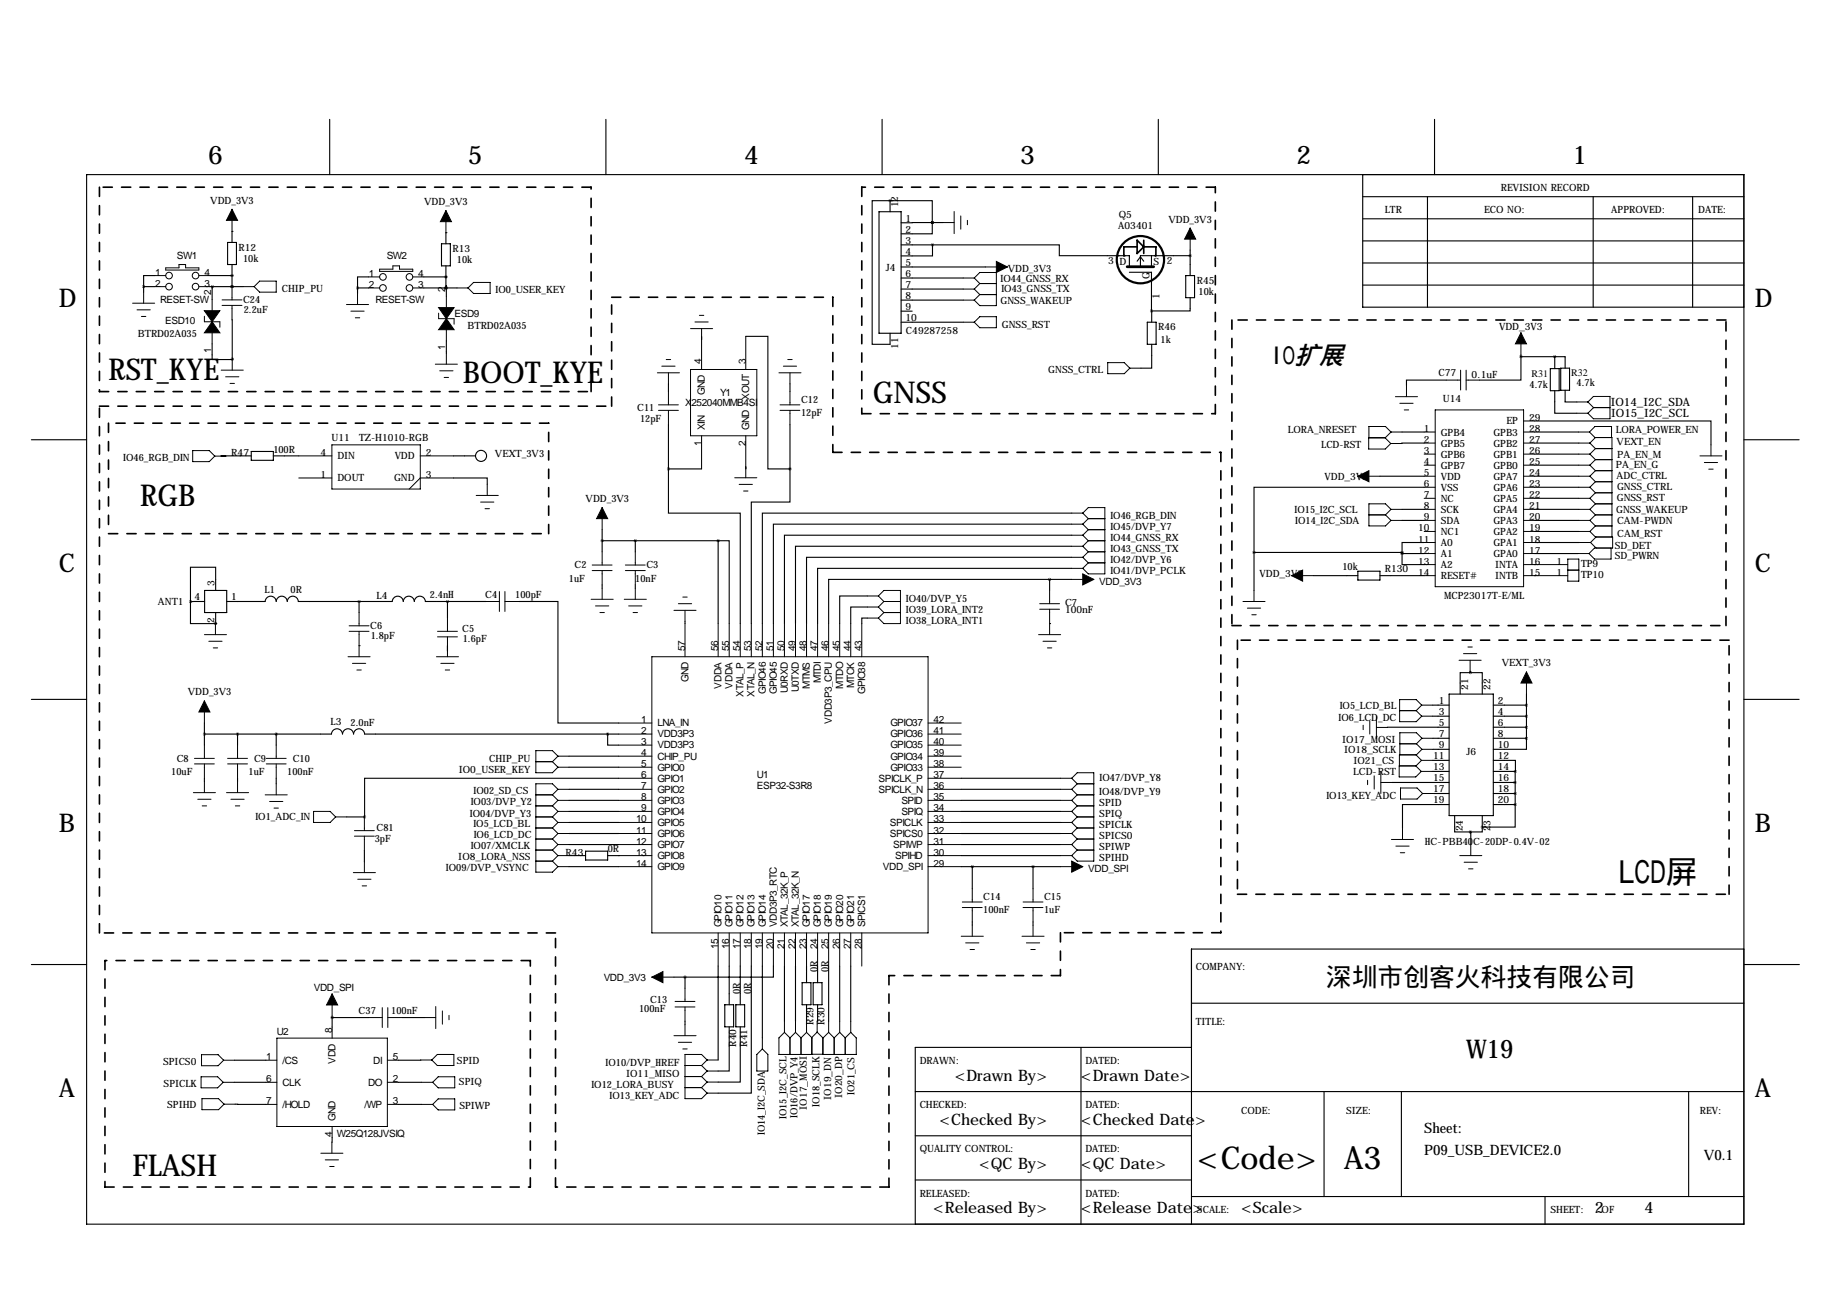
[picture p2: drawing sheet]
<svg xmlns="http://www.w3.org/2000/svg" width="419mm" height="297mm" viewBox="0 0 419 297" stroke-linecap="round" stroke-linejoin="round" font-family="sans-serif">
<defs><g id="words">
<g font-size="7.3">
<text x="372.1" y="203.1">LCD屏</text>
<text x="275.2" y="268.7">&lt;Code&gt;</text>
<text x="308.9" y="268.7">A3</text>
</g>
<g font-size="6.9">
<text x="24.9" y="87.4">RST_KYE</text>
<text x="106.4" y="88">BOOT_KYE</text>
<text x="200.7" y="92.6">GNSS</text>
<text x="32.2" y="116.4">RGB</text>
<text x="30.5" y="270.4">FLASH</text>
</g>
<g font-size="5.9">
<text x="47.9" y="37.6">6</text>
<text x="107.5" y="37.6">5</text>
<text x="171" y="37.6">4</text>
<text x="234.5" y="37.6">3</text>
<text x="298" y="37.6">2</text>
<text x="361.5" y="37.6">1</text>
<text x="13.6" y="70.6">D</text>
<text x="403.5" y="70.6">D</text>
<text x="13.6" y="131.6">C</text>
<text x="403.5" y="131.6">C</text>
<text x="13.6" y="191.3">B</text>
<text x="403.5" y="191.3">B</text>
<text x="304.8" y="226.6">深圳市创客火科技有限公司</text>
<text x="337.1" y="243.1">W19</text>
<text x="13.6" y="252.2">A</text>
<text x="403.5" y="252.2">A</text>
</g>
<text font-size="5.6" x="292.1" y="83.7">IO扩展</text>
<g font-size="3.6">
<text x="219.5" y="248.4">&lt;Drawn By&gt;</text>
<text x="248.5" y="248.4">&lt;Drawn Date&gt;</text>
<text x="216" y="258.6">&lt;Checked By&gt;</text>
<text x="248.5" y="258.6">&lt;Checked Date&gt;</text>
<text x="225.1" y="268.7">&lt;QC By&gt;</text>
<text x="248.5" y="268.7">&lt;QC Date&gt;</text>
<text x="214.5" y="278.9">&lt;Released By&gt;</text>
<text x="248.5" y="278.9">&lt;Release Date&gt;</text>
<text x="285.3" y="278.9">&lt;Scale&gt;</text>
<text x="366.6" y="278.9">2</text>
<text x="378.1" y="278.9">4</text>
</g>
<g font-size="3.3">
<text x="327.4" y="260.5">Sheet:</text>
<text x="327.4" y="265.5">P09_USB_DEVICE2.0</text>
<text x="391.7" y="266.8">V0.1</text>
</g>
<g font-size="2.6">
<text x="370.3" y="93.3">IO14_I2C_SDA</text>
<text x="370.4" y="95.9">IO15_I2C_SCL</text>
</g>
<g font-size="2.3">
<text x="48.3" y="46.8">VDD_3V3</text>
<text x="97.5" y="47.2">VDD_3V3</text>
<text x="206.5" y="47.7" transform="rotate(-90 206.5 47.7)">12</text>
<text x="345" y="44">REVISION RECORD</text>
<text x="208.2" y="51">1</text>
<text x="208.2" y="53.5">2</text>
<text x="257.1" y="52.6">A03401</text>
<text x="257.2" y="50.2">Q5</text>
<text x="268.6" y="51.2">VDD_3V3</text>
<text x="318.4" y="49">LTR</text>
<text x="341.2" y="49">ECO NO:</text>
<text x="370.4" y="49">APPROVED:</text>
<text x="390.4" y="49">DATE:</text>
<text x="40.6" y="59.5">SW1</text>
<text x="54.9" y="57.6">R12</text>
<text x="88.9" y="59.5">SW2</text>
<text x="104" y="57.9">R13</text>
<text x="208.2" y="56">3</text>
<text x="208.2" y="58.6">4</text>
<text x="35.6" y="63.4">1</text>
<text x="35.6" y="65.9">2</text>
<text x="47" y="63.4">4</text>
<text x="47" y="65.9">3</text>
<text x="55.9" y="60.3">10k</text>
<text x="84.8" y="63.7">1</text>
<text x="96.2" y="63.7">4</text>
<text x="105.1" y="60.6">10k</text>
<text x="203.7" y="62.3">J4</text>
<text x="208.2" y="61.1">5</text>
<text x="208.2" y="63.7">6</text>
<text x="230" y="64.9">IO44_GNSS_RX</text>
<text x="231.7" y="62.6">VDD_3V3</text>
<text x="254.8" y="60.7">3 D</text>
<text x="264.3" y="64.1" transform="rotate(-90 264.3 64.1)">G</text>
<text x="265.2" y="60.9">S</text>
<text x="268.3" y="60.7">2</text>
<text x="275.1" y="65.2">R45</text>
<text x="36.8" y="69.7">RESET-SW</text>
<text x="48.5" y="67.9" transform="rotate(-90 48.5 67.9)">2</text>
<text x="55.9" y="69.7">C24</text>
<text x="64.8" y="67.2">CHIP_PU</text>
<text x="84.8" y="66.2">2</text>
<text x="86.4" y="69.7">RESET-SW</text>
<text x="96.2" y="66.2">3</text>
<text x="102.4" y="67.2" transform="rotate(-90 102.4 67.2)">2</text>
<text x="113.9" y="67.5">IO0_USER_KEY</text>
<text x="208.2" y="66.2">7</text>
<text x="208.2" y="68.7">8</text>
<text x="208.2" y="71.3">9</text>
<text x="230" y="69.8">GNSS_WAKEUP</text>
<text x="230.2" y="67.2">IO43_GNSS_TX</text>
<text x="266.6" y="68.7" transform="rotate(-90 266.6 68.7)">1</text>
<text x="275.5" y="67.8">10k</text>
<text x="31.7" y="77.6">BTRD02A035</text>
<text x="38" y="74.5">ESD10</text>
<text x="56" y="72">2.2uF</text>
<text x="104.5" y="72.8">ESD9</text>
<text x="107.5" y="75.7">BTRD02A035</text>
<text x="208.2" y="73.8">10</text>
<text x="208.3" y="76.8">C49287258</text>
<text x="230.3" y="75.3">GNSS_RST</text>
<text x="266.3" y="75.9">R46</text>
<text x="344.6" y="75.8">VDD_3V3</text>
<text x="48.5" y="81.3" transform="rotate(-90 48.5 81.3)">1</text>
<text x="102.4" y="80.5" transform="rotate(-90 102.4 80.5)">1</text>
<text x="161.3" y="83.7" transform="rotate(-90 161.3 83.7)">4</text>
<text x="171.4" y="83.7" transform="rotate(-90 171.4 83.7)">3</text>
<text x="206.5" y="80.3" transform="rotate(-90 206.5 80.3)">11</text>
<text x="266.8" y="78.8">1k</text>
<text x="241" y="85.8">GNSS_CTRL</text>
<text x="330.7" y="86.4">C77</text>
<text x="338.3" y="86.9">0.1uF</text>
<text x="351.6" y="89.1">4.7k</text>
<text x="352.1" y="86.6">R31</text>
<text x="361.2" y="86.4">R32</text>
<text x="362.5" y="88.7">4.7k</text>
<text x="146.5" y="94.4">C11</text>
<text x="157.5" y="93.3">X252040MMB4SI</text>
<text x="162.1" y="90.8" transform="rotate(-90 162.1 90.8)">GND</text>
<text x="165.6" y="91.1">Y1</text>
<text x="172.2" y="91.9" transform="rotate(-90 172.2 91.9)">XOUT</text>
<text x="184.1" y="92.6">C12</text>
<text x="184.1" y="95.6">12pF</text>
<text x="331.7" y="92.5">U14</text>
<text x="76.2" y="101.5">U11</text>
<text x="82.5" y="101.5">TZ-H1010-RGB</text>
<text x="147.2" y="96.9">12pF</text>
<text x="162.1" y="98.9" transform="rotate(-90 162.1 98.9)">XIN</text>
<text x="172.2" y="98.9" transform="rotate(-90 172.2 98.9)">GND</text>
<text x="296.1" y="99.6">LORA_NRESET</text>
<text x="327.4" y="99.3">1</text>
<text x="327.4" y="101.9">2</text>
<text x="331.2" y="100.1">GPB4</text>
<text x="343.3" y="100.1">GPB3</text>
<text x="346.4" y="97.6">EP</text>
<text x="351.5" y="101.9">27</text>
<text x="351.5" y="99.3">28</text>
<text x="351.5" y="96.8">29</text>
<text x="371.4" y="99.6">LORA_POWER_EN</text>
<text x="28.4" y="105.9">IO46_RGB_DIN</text>
<text x="53.2" y="104.8">R47</text>
<text x="62.8" y="104.1">100R</text>
<text x="73.7" y="104.8">4</text>
<text x="77.6" y="105.6">DIN</text>
<text x="90.7" y="105.6">VDD</text>
<text x="97.9" y="104.8">2</text>
<text x="113.8" y="105.2">VEXT_3V3</text>
<text x="161.3" y="102.6" transform="rotate(-90 161.3 102.6)">1</text>
<text x="171.4" y="102.6" transform="rotate(-90 171.4 102.6)">2</text>
<text x="303.7" y="103">LCD-RST</text>
<text x="327.4" y="104.4">3</text>
<text x="327.4" y="106.9">4</text>
<text x="331.2" y="102.7">GPB5</text>
<text x="331.2" y="105.2">GPB6</text>
<text x="331.2" y="107.8">GPB7</text>
<text x="343.3" y="107.8">GPB0</text>
<text x="343.3" y="105.2">GPB1</text>
<text x="343.3" y="102.7">GPB2</text>
<text x="351.5" y="106.9">25</text>
<text x="351.5" y="104.4">26</text>
<text x="371.5" y="107.6">PA_EN_G</text>
<text x="371.7" y="102.4">VEXT_EN</text>
<text x="371.8" y="105.3">PA_EN_M</text>
<text x="73.7" y="109.9">1</text>
<text x="77.6" y="110.7">DOUT</text>
<text x="90.6" y="110.7">GND</text>
<text x="97.9" y="109.9">3</text>
<text x="304.5" y="110.4">VDD_3V3</text>
<text x="327.4" y="109.5">5</text>
<text x="327.4" y="112">6</text>
<text x="331.2" y="110.3">VDD</text>
<text x="331.2" y="112.8">VSS</text>
<text x="343.3" y="112.8">GPA6</text>
<text x="343.3" y="110.3">GPA7</text>
<text x="351.5" y="112">23</text>
<text x="351.5" y="109.5">24</text>
<text x="371.7" y="110.1">ADC_CTRL</text>
<text x="371.8" y="112.6">GNSS_CTRL</text>
<text x="134.6" y="115.4">VDD_3V3</text>
<text x="255.3" y="119.2">IO46_RGB_DIN</text>
<text x="297.6" y="117.9">IO15_I2C_SCL</text>
<text x="327.4" y="114.6">7</text>
<text x="327.4" y="117.1">8</text>
<text x="327.4" y="119.6">9</text>
<text x="331.2" y="115.4">NC</text>
<text x="331.2" y="117.9">SCK</text>
<text x="343.3" y="117.9">GPA4</text>
<text x="343.3" y="115.4">GPA5</text>
<text x="351.5" y="119.6">20</text>
<text x="351.5" y="117.1">21</text>
<text x="351.5" y="114.6">22</text>
<text x="371.6" y="117.9">GNSS_WAKEUP</text>
<text x="371.7" y="115.2">GNSS_RST</text>
<text x="255.3" y="121.8">IO45/DVP_Y7</text>
<text x="255.3" y="124.3">IO44_GNSS_RX</text>
<text x="297.8" y="120.6">IO14_I2C_SDA</text>
<text x="326" y="122.2">10</text>
<text x="326" y="124.7">11</text>
<text x="331.2" y="120.5">SDA</text>
<text x="331.2" y="123">NC1</text>
<text x="331.2" y="125.5">A0</text>
<text x="343.3" y="125.5">GPA1</text>
<text x="343.3" y="123">GPA2</text>
<text x="343.3" y="120.5">GPA3</text>
<text x="351.5" y="124.7">18</text>
<text x="351.5" y="122.2">19</text>
<text x="371.8" y="120.5">CAM-PWDN</text>
<text x="371.8" y="123.5">CAM_RST</text>
<text x="132.1" y="130.7">C2</text>
<text x="148.6" y="130.7">C3</text>
<text x="255.3" y="126.9">IO43_GNSS_TX</text>
<text x="255.3" y="129.4">IO42/DVP_Y6</text>
<text x="255.3" y="131.9">IO41/DVP_PCLK</text>
<text x="308.6" y="131.1">10k</text>
<text x="318.4" y="131.4">R130</text>
<text x="326" y="127.3">12</text>
<text x="326" y="129.8">13</text>
<text x="331.2" y="128.1">A1</text>
<text x="331.2" y="130.6">A2</text>
<text x="343.3" y="128.1">GPA0</text>
<text x="343.7" y="130.6">INTA</text>
<text x="351.5" y="127.3">17</text>
<text x="351.5" y="129.8">16</text>
<text x="357.8" y="129.8">1</text>
<text x="363.5" y="130.4">TP9</text>
<text x="371.2" y="128.4">SD_PWRN</text>
<text x="371.2" y="126.2">SD_DET</text>
<text x="49.3" y="134.7" transform="rotate(-90 49.3 134.7)">3</text>
<text x="60.8" y="136.3">L1</text>
<text x="66.8" y="136.3">0R</text>
<text x="86.6" y="137.8">L4</text>
<text x="98.8" y="137.6">2.4nH</text>
<text x="111.5" y="137.6">C4</text>
<text x="118.4" y="137.6">100pF</text>
<text x="130.8" y="133.7">1uF</text>
<text x="146" y="133.7">10nF</text>
<text x="252.7" y="134.5">VDD_3V3</text>
<text x="289.6" y="132.6">VDD_3V3</text>
<text x="326" y="132.3">14</text>
<text x="331.2" y="133.2">RESET#</text>
<text x="332" y="137.7">MCP23017T-E/ML</text>
<text x="343.7" y="133.2">INTB</text>
<text x="351.5" y="132.3">15</text>
<text x="357.8" y="132.3">1</text>
<text x="363.5" y="132.9">TP10</text>
<text x="36.3" y="139.1">ANT1</text>
<text x="44.7" y="138">4</text>
<text x="49.3" y="143.2" transform="rotate(-90 49.3 143.2)">2</text>
<text x="53.1" y="138">1</text>
<text x="208.3" y="143.4">IO38_LORA_INT1</text>
<text x="208.3" y="140.8">IO39_LORA_INT2</text>
<text x="208.3" y="138.3">IO40/DVP_Y5</text>
<text x="244.9" y="139.3">C7</text>
<text x="244.9" y="140.9">100nF</text>
<text x="85.1" y="144.6">C6</text>
<text x="85.2" y="147">1.8pF</text>
<text x="106.3" y="145.4">C5</text>
<text x="106.4" y="147.5">1.6pF</text>
<text x="157.5" y="149.7" transform="rotate(-90 157.5 149.7)">57</text>
<text x="165.1" y="149.7" transform="rotate(-90 165.1 149.7)">56</text>
<text x="167.6" y="149.7" transform="rotate(-90 167.6 149.7)">55</text>
<text x="170.2" y="149.7" transform="rotate(-90 170.2 149.7)">54</text>
<text x="172.7" y="149.7" transform="rotate(-90 172.7 149.7)">53</text>
<text x="175.3" y="149.7" transform="rotate(-90 175.3 149.7)">52</text>
<text x="177.8" y="149.7" transform="rotate(-90 177.8 149.7)">51</text>
<text x="180.3" y="149.7" transform="rotate(-90 180.3 149.7)">50</text>
<text x="182.9" y="149.7" transform="rotate(-90 182.9 149.7)">49</text>
<text x="185.4" y="149.7" transform="rotate(-90 185.4 149.7)">48</text>
<text x="188" y="149.7" transform="rotate(-90 188 149.7)">47</text>
<text x="190.5" y="149.7" transform="rotate(-90 190.5 149.7)">46</text>
<text x="193" y="149.7" transform="rotate(-90 193 149.7)">45</text>
<text x="195.6" y="149.7" transform="rotate(-90 195.6 149.7)">44</text>
<text x="198.1" y="149.7" transform="rotate(-90 198.1 149.7)">43</text>
<text x="345.3" y="153.2">VEXT_3V3</text>
<text x="43.2" y="159.9">VDD_3V3</text>
<text x="158.2" y="156.9" transform="rotate(-90 158.2 156.9)">GND</text>
<text x="165.9" y="158.3" transform="rotate(-90 165.9 158.3)">VDDA</text>
<text x="168.4" y="158.3" transform="rotate(-90 168.4 158.3)">VDDA</text>
<text x="170.9" y="160.2" transform="rotate(-90 170.9 160.2)">XTAL_P</text>
<text x="173.5" y="160.2" transform="rotate(-90 173.5 160.2)">XTAL_N</text>
<text x="176" y="159.6" transform="rotate(-90 176 159.6)">GPIO46</text>
<text x="178.6" y="159.6" transform="rotate(-90 178.6 159.6)">GPIO45</text>
<text x="181.1" y="159.4" transform="rotate(-90 181.1 159.4)">U0RXD</text>
<text x="183.6" y="159.1" transform="rotate(-90 183.6 159.1)">U0TXD</text>
<text x="186.2" y="158.3" transform="rotate(-90 186.2 158.3)">MTMS</text>
<text x="188.7" y="157.1" transform="rotate(-90 188.7 157.1)">MTDI</text>
<text x="193.8" y="158.3" transform="rotate(-90 193.8 158.3)">MTDO</text>
<text x="196.3" y="158.2" transform="rotate(-90 196.3 158.2)">MTCK</text>
<text x="198.9" y="159.6" transform="rotate(-90 198.9 159.6)">GPIO38</text>
<text x="330.8" y="161.9">1</text>
<text x="337.6" y="158.6" transform="rotate(-90 337.6 158.6)">21</text>
<text x="342.6" y="158.6" transform="rotate(-90 342.6 158.6)">22</text>
<text x="344.3" y="161.9">2</text>
<text x="76" y="166.8">L3</text>
<text x="80.6" y="166.8">2.0nF</text>
<text x="147.4" y="166.2">1</text>
<text x="151.1" y="167">LNA_IN</text>
<text x="191.3" y="166.4" transform="rotate(-90 191.3 166.4)">VDD3P3_CPU</text>
<text x="204.7" y="167">GPIO37</text>
<text x="214.6" y="166.2">42</text>
<text x="307.7" y="165.7">IO6_LCD_DC</text>
<text x="308" y="162.9">IO5_LCD_BL</text>
<text x="330.8" y="164.4">3</text>
<text x="330.8" y="166.9">5</text>
<text x="344.3" y="164.4">4</text>
<text x="344.3" y="166.9">6</text>
<text x="147.4" y="168.8">2</text>
<text x="147.4" y="171.3">3</text>
<text x="147.4" y="173.8">4</text>
<text x="151.1" y="169.5">VDD3P3</text>
<text x="151.1" y="172.1">VDD3P3</text>
<text x="204.7" y="172.1">GPIO35</text>
<text x="204.7" y="169.5">GPIO36</text>
<text x="214.6" y="173.8">39</text>
<text x="214.6" y="171.3">40</text>
<text x="214.6" y="168.8">41</text>
<text x="308.5" y="170.9">IO17_MOSI</text>
<text x="309" y="173.1">IO18_SCLK</text>
<text x="330.8" y="169.5">7</text>
<text x="330.8" y="172">9</text>
<text x="337.1" y="173.5">J6</text>
<text x="344.3" y="169.5">8</text>
<text x="344.3" y="172">10</text>
<text x="39.4" y="178.2">10uF</text>
<text x="40.6" y="175.1">C8</text>
<text x="57.1" y="178.2">1uF</text>
<text x="58.4" y="175.1">C9</text>
<text x="66" y="178.2">100nF</text>
<text x="67.3" y="175.1">C10</text>
<text x="105.5" y="177.7">IO0_USER_KEY</text>
<text x="112.4" y="175.1">CHIP_PU</text>
<text x="147.4" y="176.4">5</text>
<text x="147.4" y="178.9">6</text>
<text x="151.1" y="177.2">GPIO0</text>
<text x="151.1" y="179.7">GPIO1</text>
<text x="151.1" y="174.6">CHIP_PU</text>
<text x="174" y="178.9">U1</text>
<text x="201.9" y="179.7">SPICLK_P</text>
<text x="204.7" y="177.2">GPIO33</text>
<text x="204.7" y="174.6">GPIO34</text>
<text x="214.6" y="178.9">37</text>
<text x="214.6" y="176.4">38</text>
<text x="252.8" y="179.6">IO47/DVP_Y8</text>
<text x="311.1" y="178.2">LCD-RST</text>
<text x="311.1" y="175.7">IO21_CS</text>
<text x="329.5" y="174.6">11</text>
<text x="329.5" y="177.1">13</text>
<text x="329.5" y="179.6">15</text>
<text x="344.3" y="174.6">12</text>
<text x="344.3" y="177.1">14</text>
<text x="344.3" y="179.6">16</text>
<text x="108.2" y="185.2">IO03/DVP_Y2</text>
<text x="108.9" y="182.5">IO02_SD_CS</text>
<text x="147.4" y="181.5">7</text>
<text x="147.4" y="184">8</text>
<text x="151.1" y="182.2">GPIO2</text>
<text x="151.1" y="184.8">GPIO3</text>
<text x="174" y="181.5">ESP32-S3R8</text>
<text x="201.9" y="182.2">SPICLK_N</text>
<text x="207.2" y="184.8">SPID</text>
<text x="214.6" y="184">35</text>
<text x="214.6" y="181.5">36</text>
<text x="252.7" y="185.3">SPID</text>
<text x="252.7" y="182.7">IO48/DVP_Y9</text>
<text x="304.9" y="183.7">IO13_KEY_ADC</text>
<text x="329.5" y="182.2">17</text>
<text x="329.5" y="184.7">19</text>
<text x="344.3" y="182.2">18</text>
<text x="344.3" y="184.7">20</text>
<text x="58.7" y="188.6">IO1_ADC_IN</text>
<text x="86.6" y="191.1">C81</text>
<text x="108" y="187.8">IO04/DVP_Y3</text>
<text x="108.8" y="190.1">IO5_LCD_BL</text>
<text x="146.2" y="189.1">10</text>
<text x="146.2" y="191.6">11</text>
<text x="147.4" y="186.5">9</text>
<text x="151.1" y="187.3">GPIO4</text>
<text x="151.1" y="189.9">GPIO5</text>
<text x="204.6" y="189.9">SPICLK</text>
<text x="207.2" y="187.3">SPIQ</text>
<text x="214.6" y="191.6">32</text>
<text x="214.6" y="186.5">34</text>
<text x="214.6" y="189.1">33</text>
<text x="252.7" y="187.8">SPIQ</text>
<text x="252.7" y="190.4">SPICLK</text>
<text x="336.3" y="191.2" transform="rotate(-90 336.3 191.2)">24</text>
<text x="342.6" y="191.2" transform="rotate(-90 342.6 191.2)">23</text>
<text x="86.2" y="193.6">3pF</text>
<text x="105.4" y="197.8">IO8_LORA_NSS</text>
<text x="108.2" y="195.3">IO07/XMCLK</text>
<text x="108.9" y="192.7">IO6_LCD_DC</text>
<text x="130" y="196.7">R43</text>
<text x="139.7" y="196">0R</text>
<text x="146.2" y="194.2">12</text>
<text x="146.2" y="196.7">13</text>
<text x="151.1" y="192.4">GPIO6</text>
<text x="151.1" y="194.9">GPIO7</text>
<text x="151.1" y="197.5">GPIO8</text>
<text x="204.6" y="192.4">SPICS0</text>
<text x="205.4" y="194.9">SPIWP</text>
<text x="205.8" y="197.5">SPIHD</text>
<text x="214.6" y="194.2">31</text>
<text x="214.6" y="196.7">30</text>
<text x="252.7" y="192.9">SPICS0</text>
<text x="252.7" y="195.4">SPIWP</text>
<text x="252.7" y="198">SPIHD</text>
<text x="327.6" y="194.4">HC-PBB40C-20DP-0.4V-02</text>
<text x="102.5" y="200.3">IO09/DVP_VSYNC</text>
<text x="146.2" y="199.2">14</text>
<text x="151.1" y="200">GPIO9</text>
<text x="203" y="200">VDD_SPI</text>
<text x="214.6" y="199.2">29</text>
<text x="250.2" y="200.5">VDD_SPI</text>
<text x="226.1" y="206.9">C14</text>
<text x="226.1" y="209.9">100nF</text>
<text x="240" y="206.9">C15</text>
<text x="240" y="209.9">1uF</text>
<text x="165.9" y="213.2" transform="rotate(-90 165.9 213.2)">GPIO10</text>
<text x="168.4" y="213.2" transform="rotate(-90 168.4 213.2)">GPIO11</text>
<text x="170.9" y="213.2" transform="rotate(-90 170.9 213.2)">GPIO12</text>
<text x="173.5" y="213.2" transform="rotate(-90 173.5 213.2)">GPIO13</text>
<text x="176" y="213.2" transform="rotate(-90 176 213.2)">GPIO14</text>
<text x="178.6" y="213.2" transform="rotate(-90 178.6 213.2)">VDD3P3_RTC</text>
<text x="181.1" y="213.2" transform="rotate(-90 181.1 213.2)">XTAL_32K_P</text>
<text x="183.6" y="213.2" transform="rotate(-90 183.6 213.2)">XTAL_32K_N</text>
<text x="186.2" y="213.2" transform="rotate(-90 186.2 213.2)">GPIO17</text>
<text x="188.7" y="213.2" transform="rotate(-90 188.7 213.2)">GPIO18</text>
<text x="191.3" y="213.2" transform="rotate(-90 191.3 213.2)">GPIO19</text>
<text x="193.8" y="213.2" transform="rotate(-90 193.8 213.2)">GPIO20</text>
<text x="196.3" y="213.2" transform="rotate(-90 196.3 213.2)">GPIO21</text>
<text x="198.9" y="213.2" transform="rotate(-90 198.9 213.2)">SPICS1</text>
<text x="165.1" y="218.1" transform="rotate(-90 165.1 218.1)">15</text>
<text x="167.6" y="218.1" transform="rotate(-90 167.6 218.1)">16</text>
<text x="170.2" y="218.1" transform="rotate(-90 170.2 218.1)">17</text>
<text x="172.7" y="218.1" transform="rotate(-90 172.7 218.1)">18</text>
<text x="175.3" y="218.1" transform="rotate(-90 175.3 218.1)">19</text>
<text x="177.8" y="218.1" transform="rotate(-90 177.8 218.1)">20</text>
<text x="180.3" y="218.1" transform="rotate(-90 180.3 218.1)">21</text>
<text x="182.9" y="218.1" transform="rotate(-90 182.9 218.1)">22</text>
<text x="185.4" y="218.1" transform="rotate(-90 185.4 218.1)">23</text>
<text x="188" y="218.1" transform="rotate(-90 188 218.1)">24</text>
<text x="190.5" y="218.1" transform="rotate(-90 190.5 218.1)">25</text>
<text x="193" y="218.1" transform="rotate(-90 193 218.1)">26</text>
<text x="195.6" y="218.1" transform="rotate(-90 195.6 218.1)">27</text>
<text x="198.1" y="218.1" transform="rotate(-90 198.1 218.1)">28</text>
<text x="72.1" y="227.8">VDD_SPI</text>
<text x="138.8" y="225.6">VDD_3V3</text>
<text x="188" y="223.5" transform="rotate(-90 188 223.5)">0R</text>
<text x="190.5" y="223.5" transform="rotate(-90 190.5 223.5)">0R</text>
<text x="274.9" y="223">COMPANY:</text>
<text x="82.5" y="233.2">C37</text>
<text x="89.9" y="233.1">100nF</text>
<text x="146.9" y="232.7">100nF</text>
<text x="149.5" y="230.5">C13</text>
<text x="170.2" y="228.6" transform="rotate(-90 170.2 228.6)">0R</text>
<text x="172.7" y="228.6" transform="rotate(-90 172.7 228.6)">0R</text>
<text x="63.7" y="237.9">U2</text>
<text x="76.4" y="237.4" transform="rotate(-90 76.4 237.4)">8</text>
<text x="187" y="235.6" transform="rotate(-90 187 235.6)">R29</text>
<text x="189.6" y="235.6" transform="rotate(-90 189.6 235.6)">R30</text>
<text x="274.9" y="235.7">TITLE:</text>
<text x="37.5" y="244.9">SPICS0</text>
<text x="61.2" y="243.7">1</text>
<text x="64.9" y="244.5">/CS</text>
<text x="77.1" y="244.6" transform="rotate(-90 77.1 244.6)">VDD</text>
<text x="85.8" y="244.5">DI</text>
<text x="90.3" y="243.7">5</text>
<text x="105.1" y="244.7">SPID</text>
<text x="139.2" y="245">IO10/DVP_HREF</text>
<text x="169.3" y="240.7" transform="rotate(-90 169.3 240.7)">R40</text>
<text x="171.8" y="240.7" transform="rotate(-90 171.8 240.7)">R41</text>
<text x="211.4" y="244.6">DRAWN:</text>
<text x="249.5" y="244.6">DATED:</text>
<text x="37.6" y="249.8">SPICLK</text>
<text x="61.2" y="248.8">6</text>
<text x="64.9" y="249.6">CLK</text>
<text x="84.6" y="249.6">DO</text>
<text x="90.3" y="248.8">2</text>
<text x="105.5" y="249.5">SPIQ</text>
<text x="136" y="250">IO12_LORA_BUSY</text>
<text x="144" y="247.5">IO11_MISO</text>
<text x="196.4" y="251.7" transform="rotate(-90 196.4 251.7)">IO21_CS</text>
<text x="38.4" y="254.7">SPIHD</text>
<text x="61.2" y="253.9">7</text>
<text x="64.9" y="254.7">/HOLD</text>
<text x="77.1" y="257.7" transform="rotate(-90 77.1 257.7)">GND</text>
<text x="83.8" y="254.7">/WP</text>
<text x="90.3" y="253.9">3</text>
<text x="105.6" y="255.1">SPIWP</text>
<text x="140.1" y="252.6">IO13_KEY_ADC</text>
<text x="180.8" y="257.3" transform="rotate(-90 180.8 257.3)">IO15_I2C_SCL</text>
<text x="183.4" y="257" transform="rotate(-90 183.4 257)">IO16/DVP_Y4</text>
<text x="185.5" y="255.1" transform="rotate(-90 185.5 255.1)">IO17_MOSI</text>
<text x="188.4" y="254.4" transform="rotate(-90 188.4 254.4)">IO18_SCLK</text>
<text x="191.1" y="252.8" transform="rotate(-90 191.1 252.8)">IO19_DN</text>
<text x="193.6" y="252.4" transform="rotate(-90 193.6 252.4)">IO20_DP</text>
<text x="211.4" y="254.8">CHECKED:</text>
<text x="249.5" y="254.8">DATED:</text>
<text x="285.3" y="256">CODE:</text>
<text x="309.5" y="256">SIZE:</text>
<text x="390.8" y="256">REV:</text>
<text x="76.4" y="261.4" transform="rotate(-90 76.4 261.4)">4</text>
<text x="77.5" y="261.5">W25Q128JVSIQ</text>
<text x="175.8" y="261" transform="rotate(-90 175.8 261)">IO14_I2C_SDA</text>
<text x="211.4" y="264.9">QUALITY CONTROL:</text>
<text x="249.5" y="264.9">DATED:</text>
<text x="211.4" y="275.1">RELEASED:</text>
<text x="249.5" y="275.1">DATED:</text>
<text x="275.2" y="278.9">SCALE:</text>
<text x="356.5" y="278.9">SHEET:</text>
<text x="368.2" y="278.9">OF</text>
</g>
</g></defs>
<g fill="none" stroke="#000" stroke-width=".25">
<path d="M75.8 27.4v12.7M139.3 27.4v12.7M202.8 27.4v12.7M266.3 27.4v12.7M329.8 27.4v12.7M19.9 40.1h381v241.3h-381zM52.3 55.7h2.1v5.1h-2.1zM53.3 53.2h.1M53.3 53.2v2.5M101.5 56h2v5.1h-2zM102.5 53.5h.1M102.5 53.5v2.5"/>
<path d="M202.1 48.7h5.1v27.9h-5.1zM204.6 46.1h.1M204.6 46.1h9.7v5.1M204.6 46.1h-4.1v33.1h4.1v-2.6M204.6 46.1v2.6M207.2 56.3h7.2M214.3 51.2v2.6h-7.1M214.3 51.2h.1M214.3 51.2h-7.1M214.3 51.2h2.5M214.4 56.3v2.5h-7.2M214.4 56.3h29.1v2.5h16.1v2.5"/>
<path d="M257.1 58.8h.1M264.7 58.8v2.5M273.6 58.8h-11.4v2.5M273.6 57.5v5.9M313.3 45.2h87.6M313.3 50.3h87.6M313.3 40.1v30.5h87.6M313.3 55.4h87.6M328.2 45.2v25.4M366.3 45.2v25.4M389.1 45.2v25.4M33 65.9h2.6"/>
<path d="M33 65.9v1.3M35.6 63.4h-2.6v2.5M48.3 65.9h.5M48.3 63.4h5M48.8 79.1v3.6l4.6-.1M48.8 65.9v3M48.8 65.9h7.1M53.3 65.9h.1M53.3 63.4h.1M53.3 73.5l.1 9.1M53.3 60.8v5.1M82.2 66.2h2.5"/>
<path d="M82.2 66.2v1.3M84.7 63.7h-2.5v2.5M97.4 63.7h5.1M97.4 66.2h7.7M102.5 63.7h.1M102.5 61.1v5.1M102.6 65.6v2.6M102.6 78.3v2.9M161.3 77.3v.8M171.4 77.3h5.1v30.5h5.1M207.2 74.1h14.2M207.2 61.4h19.3"/>
<path d="M207.2 63.9h14.2M207.2 66.5h14.2M207.2 69h14.2M207.2 71.5h2.5M259.6 62.6h5.1v8.9M261.4 60.1l.8-1.1 .7 1.1M263.8 74.1h2v5.1h-2zM264.7 71.5l.1 2.6M264.8 79.2v5.4h-2.5M272.6 63.4h2v5h-2zM273.6 68.4v3.1h-8.9M313.3 60.5h87.6"/>
<path d="M313.3 65.5h87.6M53.4 82.6h.1M153.7 88.3v1.7M153.7 97.6v10.2M181.6 88.3v1.7M181.6 97.6v10.2M322.3 99.3h5.1M332.5 87.4h-9.2v1.3M349.7 81.6v.4M349.7 82h7.7M349.7 82v5.4h-9.6M352.8 96.8h40.5v5.5"/>
<path d="M352.8 99.3h10.1M356.4 84.7h2v5.1h-2zM357.4 89.8v5.2h5.1M357.4 82h2.4v2.6M357.4 82v2.7M358.8 84.6h2v5.1h-2zM359.8 89.7v2.7h2.7M7.2 101.1h12.7M57.8 104.8h-7l1.1 .1M57.8 103.8h5v2h-5zM62.8 104.8h5.9M104.2 109.9h7.8v1.5"/>
<path d="M104.2 104.8h5.1M153.7 107.8v10.2h16.5v25.4M153.7 107.8h7.6M171.4 107.3v.5M181.6 107.8v7.6h-8.9v28M246.4 118h-71.1v25.4M317.2 109.5h10.2M322.3 117.1h5.1M322.3 119.6h5.1M327.4 101.9l-5.1 .1M327.4 112h-39.1v15M352.8 117.1h10.2"/>
<path d="M352.8 109.5h10.2M352.8 119.6h10.2M352.8 112h10.2M352.8 114.6h10.2M352.8 106.9h10.2M352.8 101.9h10.2M352.8 104.4h10.2M400.9 101.1h12.7M43.8 138.3v5.1h5.8M47 135.7h5.1v5.1h-5.1zM47 138.3h-3.2M49.6 135.7v-5.3h-5.8v7.9"/>
<path d="M52.1 138.3h8.9a1.27 1.27 0 0 1 1.2-1.2 1.27 1.27 0 0 1 1.3 1.2 1.27 1.27 0 0 1 1.3-1.2 1.27 1.27 0 0 1 1.2 1.2 1.27 1.27 0 0 1 1.3-1.2 1.27 1.27 0 0 1 1.3 1.2h21.6a1.27 1.27 0 0 1 1.2-1.2 1.27 1.27 0 0 1 1.3 1.2 1.27 1.27 0 0 1 1.3-1.2 1.27 1.27 0 0 1 1.2 1.2 1.27 1.27 0 0 1 1.3-1.2 1.27 1.27 0 0 1 1.3 1.2h14M82.5 138.3v2.5M102.9 138.3v3.8M119.4 138.3h8.9v27.9h13.9M138.4 121.8v5.1M138.4 134.5v.7M138.4 124.3h26.7M146 124.3v2.6M146 134.5v.7M165.1 124.3h2.5v19.1M165.1 124.3v19.1M199.4 137h-6.4v6.4"/>
<path d="M199.4 139.6h-3.8v3.8M241.3 133.2h-50.8v10.2M241.3 133.2v2.5M241.3 133.2h5.1M246.4 125.6h-63.5v17.8M246.4 120.5h-68.6v22.9M246.4 123h-66.1v20.4M246.4 128.1h-61v15.3M246.4 130.7h-58.4v12.7M288.3 127h34M288.3 127v8.7M302 132.3h10.2"/>
<path d="M312.2 131.3h5v2.1h-5zM317.2 132.3h10.2M322.3 127.3v2.5h5.1M322.3 127.3h5.1M322.3 127v.3M327.4 124.7h-5.1v2.3M352.8 129.8h.1M352.8 132.3h.1M352.8 127.3h10M352.8 122.2h10.2M352.8 124.7h10.3M49.5 143.4h.1"/>
<path d="M49.6 143.4h.1M49.6 140.8v2.6M82.5 148.4h.1M102.9 148.4v1.3M157.5 142.9v.5M199.4 142.1h-1.3v1.3M241.3 143.4h.1M333.1 159.6h10.2v27.9h-10.2zM338 154.3v.3M338 154.6h-2.3v5M338 154.6h2.8v5M350.9 159.6v10.1"/>
<path d="M7.2 160.8h12.7M47 168.8h29.2a1.27 1.27 0 0 1 1.3-1.3 1.27 1.27 0 0 1 1.2 1.3 1.27 1.27 0 0 1 1.3-1.3 1.27 1.27 0 0 1 1.3 1.3 1.27 1.27 0 0 1 1.2-1.3 1.27 1.27 0 0 1 1.3 1.3h58.4M47 166.2v5.1M47 178.9v.8M54.6 168.8v2.5M54.6 178.9v.8M63.5 168.8v2.5M63.5 178.9v1.3M130.8 176.4h11.4M130.8 173.8h11.4M139.7 168.8v2.5h2.5M142.2 178.9h-58.4v8.9"/>
<path d="M221 178.9h22.8M320 179.9h13.1M329.3 177.4h3.8M329.3 174.8h3.8M329.4 162.1h3.7M329.4 164.7h3.7M329.4 169.7h3.7M329.4 172.3h3.7M333.1 167.2h-14.1M343.3 169.7h7.6M343.3 174.8h5.1l-.1 2.6M343.3 162.1h7.6"/>
<path d="M343.3 164.7h7.6M343.3 167.2h7.6M343.3 177.4h5M343.3 179.9h5M348.3 179.9v2.5M348.3 177.4v2.5M350.9 169.7v2.6h-7.6M400.9 160.8h12.7M79.7 187.8h4.1M83.8 195.5v2.6M83.8 187.8v.1M130.8 196.7h3.8"/>
<path d="M130.8 191.6h11.4M130.8 189.1h11.4M130.8 186.5h11.4M130.8 184h11.4M130.8 181.5h11.4M130.8 199.2h11.4M130.8 194.2h11.4M134.6 195.7h5.1v2h-5.1zM139.7 196.7h2.5M142.2 196.7h.1M221 196.7h22.8M221 191.6h22.8"/>
<path d="M221 189.1h22.8M221 186.5h22.8M221 184h22.8M221 181.5h22.8M221 199.2h22.8M221 194.2h22.8M223.5 199.2v5.1M237.5 199.2v5.1M329.6 182.4h3.5M333.1 185h-10.7v5.5M334.4 187.5v3.8h3.6M338 191.3l.1 2.9"/>
<path d="M340.8 190.2v1.1h-2.8M340.8 187.5v2.7M343.3 185h5M343.3 182.4h5M348.3 185v5.2h-7.5M348.3 182.4v2.6M223.5 211.9v.8M237.5 211.9v.8M400.9 218.2h-127v63.2M7.2 221.8h12.7M76.4 233.9h8.4M76.4 233.6v.3"/>
<path d="M76.4 233.9v2.2M92.5 233.9h5.1M154.9 224.6h2.6M157.5 224.6v2.6M157.5 234.8v.8M165.1 222.1v21.6M166.6 231h2.1v5.1h-2.1zM167.6 236.1v10.1h-2.5M167.6 222.1v8.9M169.2 231h2v5.1h-2zM170.2 236.1v12.7h-5.1M170.2 222.1v8.9"/>
<path d="M172.7 222.1v29.2h-7.6M175.3 222.1v16.5M177.8 222.1v2.5h-20.3M180.3 222.1v12.7M182.9 222.1v12.7M184.4 225.9h2v5.1h-2zM185.4 222.1v3.8M185.4 231v3.8M186.9 225.9h2.1v5.1h-2.1zM188 231l-.1 3.8M188 222.1v3.8M190.5 222.1v12.7"/>
<path d="M193 222.1v12.7M195.6 222.1v12.7M273.9 230.6h127M401 221.8h12.7M53.8 248.8h7.3M53.9 243.7h7.2M54.1 253.9h7M91.6 248.8h5.3M91.6 253.9h5.3M96.7 243.7h-5.1M210.4 251h190.5M248.5 240.8v40.6"/>
<path d="M273.9 240.8h-63.5v40.6M304.4 251v24.1M322.2 251v24.1M388.2 251v24.1M76.4 261.5l-.1 1.1M210.4 261.1h63.5M210.4 271.3h63.5M273.9 275.1h127M355.2 275.1v6.3"/>
<circle cx="110.6" cy="104.8" r="1.27"/>
</g>
<g fill="none" stroke="#000" stroke-width=".38" stroke-dasharray="2.1 2.1">
<path d="M22.9 43v47M135.9 43h-113M198.1 43v52.1M279.4 43h-81.3M140.6 68.3h50.9M191.5 68.3v35.7M283.2 73.6v70.2M396.8 73.6h-113.6M22.9 90h113M22.9 93.4h117.7M24.9 97.3v25.4M126.1 97.3h-101.2"/>
<path d="M135.9 90v-47M140.6 93.4v-25.1M198.1 95.1h81.3M279.4 95.1v-52.1M191.5 104h89.2M280.7 104v110.4M24.9 122.7h101.2M126.1 122.7v-25.4M283.2 143.8h113.6M284.5 147.2v58.4M396.8 143.8v-70.2M397.5 147.2h-113"/>
<path d="M22.9 214.5v-121.1M127.7 214.5h-104.8M243.8 214.4v9.9M280.7 214.4h-36.9M284.5 205.6h113M397.5 205.6v-58.4M24.1 220.8v52.1M121.9 220.8h-97.8M204.4 224.3v48.6M243.8 224.3h-39.4M24.1 272.9h97.8M121.9 272.9v-52.1"/>
<path d="M127.7 272.9v-58.4M204.4 272.9h-76.7"/>
</g>
<g fill="none" stroke="#000" stroke-width=".23">
<path d="M53.3 48.1v5.1M102.5 48.4v5.1M216.8 51.2h2.6M219.4 48.6v5.1M220.9 49.6v3.1M222.4 50.7v1M273.6 52.4v5.1M30.5 69.7h5.1M31.5 71.2h3M32.5 72.8h1M33 67.2v2.5M35.6 63.4h2.5"/>
<path d="M35.6 65.9h2.5M38.1 61.6h3v-.8h1.6v.8h3v.5h-7.6zM45.7 63.4h2.6M45.7 65.9h2.6M47 72.7v1.3h3.5v1.2M48.8 68.9v2.5M48.8 76.5v2.6M51.1 70.2h4.5M51.1 68.9h4.5M53.3 65.9v3M53.3 70.2v3.3M55.9 65.9h2.5"/>
<path d="M58.4 65.9l1.3-1.3h3.8v2.6h-3.8zM79.7 70h5M80.7 71.5h3M81.7 73.1h1M82.2 67.5v2.5M84.7 63.7h2.6M84.7 66.2h2.6M87.3 61.9h3v-.8h1.5v.8h3.1v.5h-7.6zM94.9 63.7h2.5M94.9 66.2h2.5M100.8 72v1.3h3.6v1.2M102.6 68.2v2.5"/>
<path d="M102.6 75.8v2.5M105.1 66.2h2.5M107.6 66.2l1.3-1.3h3.8v2.6h-3.8zM158.7 75.6h5.1M159.8 74h3M160.8 72.5h1M161.3 75.6v9.3M171.4 77.3v7.6M221.4 63.9h2.6M221.4 66.5h2.6M221.4 69h2.6M221.4 74.1h2.6"/>
<path d="M224 63.9l1.2 1.3M224 63.9l1.2-1.3h3.9v7.7h-3.9l-1.2-1.3M224 66.5l1.2 1.2M225.2 65.2h3.9M225.2 72.8h3.9v2.5h-3.9l-1.2-1.2zM225.2 67.7h3.9M225.2 65.2l-1.2 1.3M225.2 67.7l-1.2 1.3M226.5 61.4h5.1M349.7 76.5v5.1M50.9 85.1h5M51.9 86.6h3"/>
<path d="M52.9 88.1h1M53.4 82.6v2.5M100.1 83.7h5.1M101.1 85.3h3M102.1 86.8h1M102.6 81.2v2.5M151.1 85.7h5.1M151.4 94.3h4.6M151.4 93.1h4.6M152.1 84.2h3.1M153.2 82.7h1M153.7 85.7v2.6"/>
<path d="M153.7 90v3.1M153.7 94.3v3.3M158.7 84.9h15.3v15.3h-15.3zM179.1 85.7h5M179.3 94.3h4.6M179.3 93.1h4.6M180.1 84.2h3M181.1 82.7h1M181.6 85.7v2.6M181.6 90v3.1M181.6 94.3v3.3M254.7 83.4h3.8l1.2 1.2-1.2 1.3h-3.8z"/>
<path d="M259.7 84.6h2.6M314.7 98.1h3.8l1.3 1.2-1.3 1.3h-3.8zM319.8 99.3h2.5M320.8 91.2h5.1M321.8 92.7h3.1M322.8 94.2h1M323.3 88.7v2.5M327.4 99.3h2.5M329.9 94.2h20.4v40.7h-20.4zM332.5 87.4h3.3M335.8 85.1v4.6M337.1 87.4h3"/>
<path d="M337.1 85.1v4.6M350.3 99.3h2.5M350.3 96.8h2.5M362.5 92.4h2.5M362.5 95h2.5M362.9 99.3h2.5M365 92.4l1.3 1.3h3.8M365 92.4l1.3-1.3h3.8v5.2h-3.8l-1.3-1.3M365.4 99.3l1.3 1.3h3.9v22.9M365.4 99.3l1.3-1.2h3.8v2.5M370.1 93.7h-3.8l-1.3 1.3M44.3 103.6h3.8l1.3 1.3-1.3 1.2h-3.8z"/>
<path d="M49.4 104.9h2.5M68.7 104.8h7.6M68.7 109.9h7.6M76.3 102.3h20.3v10.1h-20.3zM96.6 104.8h7.6M104.2 109.9h-7.6l-2.5 2.5M109.5 113.9h5.1M110.5 115.4h3M111.5 117h1M112 111.4v2.5M138.4 116.7v5.1M161.3 100.2v7.6"/>
<path d="M168.9 109.8h5.1M169.9 111.4h3.1M170.9 112.9h1.1M171.4 100.2v9.6M246.4 118h2.5M248.9 118l1.3 1.2M248.9 118l1.3-1.3h3.8v15.2h-3.8l-1.3-1.2M250.2 119.2h3.8M250.2 119.2l-1.3 1.3M312.2 109.5h5M314.7 100.7h3.8l1.2 1.3-1.2 1.2h-3.8zM314.7 118.4h3.8"/>
<path d="M318.5 118.4l1.3 1.2M319.7 102h2.6M319.8 119.6h2.5M319.8 117.1h2.5M319.8 117.1l-1.3-1.3h-3.8v5.1h3.8l1.3-1.3M319.8 117.1l-1.3 1.3M327.4 101.9h2.5M327.4 104.4h2.5M327.4 106.9h2.5M327.4 119.6h2.5M327.4 117.1h2.5M327.4 114.6h2.5"/>
<path d="M327.4 112h2.5M327.4 109.5h2.5M350.3 101.9h2.5M350.3 104.4h2.5M350.3 106.9h2.5M350.3 119.6h2.5M350.3 117.1h2.5M350.3 114.6h2.5M350.3 112h2.5M350.3 109.5h2.5M363 101.9h2.5M363 104.4h2.5"/>
<path d="M363 106.9h2.5M363 119.6h2.5M363 117.1h2.5M363 114.6h2.5M363 112h2.5M363 109.5h2.5M365.5 119.6l1.3 1.3M365.5 114.6l1.3 1.2M365.5 117.1l1.3 1.3M365.5 112l1.3 1.3M365.5 109.5l1.3 1.3M365.5 106.9l1.3 1.3"/>
<path d="M365.5 104.4l1.3 1.3M365.5 101.9l1.3 1.2M366.8 118.4h3.8M366.8 118.4l-1.3 1.2M366.8 115.8h3.8M366.8 113.3h3.8M366.8 113.3l-1.3 1.3M366.8 115.8l-1.3 1.3M366.8 110.8h3.8M366.8 110.8l-1.3 1.2M366.8 108.2h3.8M366.8 108.2l-1.3 1.3"/>
<path d="M366.8 105.7h3.8M366.8 105.7l-1.3 1.2M366.8 103.1h3.8M366.8 103.1l-1.3 1.3M366.8 100.6l-1.3 1.3M390.8 104.8h5.1M391.8 106.3h3.1M392.8 107.9h1.1M393.3 102.3v2.5M111.8 138.3h3M114.8 136v4.6M116.1 138.3h3.3"/>
<path d="M116.1 136v4.6M135.9 137.8h5.1M136.1 131.2h4.6M136.1 129.9h4.6M136.9 139.3h3.1M138.4 126.9v3M138.4 131.2v3.3M138.4 135.2v2.6M143.5 137.8h5.1M143.8 131.2h4.5M143.8 129.9h4.5M144.5 139.3h3.1"/>
<path d="M146 126.9v3M146 131.2v3.3M146 135.2v2.6M156 138.8h3M157 137.3h1M199.4 139.6h2.5M199.4 137h2.5M201.9 137l1.3-1.3h3.8v7.7h-3.8l-1.3-1.3M201.9 139.6l1.3 1.2M201.9 137l1.3 1.3M203.2 138.3h3.8M203.2 138.3l-1.3 1.3"/>
<path d="M239 138.8h4.6M241.3 135.7v3.1M246.4 133.2h5.1M246.4 120.5h2.5M246.4 123h2.5M246.4 125.6h2.5M246.4 128.1h2.5M246.4 130.7h2.5M248.9 120.5l1.3 1.3M248.9 123l1.3 1.3M248.9 125.6l1.3 1.3M248.9 128.1l1.3 1.3"/>
<path d="M250.2 121.8h3.8M250.2 124.3h3.8M250.2 121.8l-1.3 1.2M250.2 126.9h3.8M250.2 124.3l-1.3 1.3M250.2 129.4h3.8M250.2 126.9l-1.3 1.2M250.2 129.4l-1.3 1.3M285.8 138.3h5M286.8 139.8h3M288.3 135.7v2.6M296.9 132.3h5.1"/>
<path d="M327.4 127.3h2.5M327.4 124.7h2.5M327.4 122.2h2.5M327.4 132.3h2.5M327.4 129.8h2.5M350.3 127.3h2.5M350.3 124.7h2.5M350.3 122.2h2.5M350.3 132.3h10.1M350.3 129.8h10.1M360.4 128.5h2.6v5.1h-2.6zM360.4 131.1h2.6"/>
<path d="M362.8 127.3h2.5M363 122.2h2.5M363.1 124.7h2.6M365.5 122.2l1.3 1.3h3.9v2.5h-4.1l-1.3 1.3M365.7 124.7l1.2 1.3M366.8 120.9h3.8M366.8 120.9l-1.3 1.3M366.9 123.5l-1.2 1.2M370.4 126v2.5h-3.8l-1.3-1.2M47 145.9h5.1M48 147.4h3.1M49 149h1"/>
<path d="M49.5 143.4v2.5M80 151h5.1M80.3 145.1h4.5M80.3 143.9h4.5M81 152.5h3.1M82 154h1.1M82.5 140.8v3.1M82.5 145.1v5.9M100.3 151h5.1M100.6 146.4h4.6M100.6 145.1h4.6M101.3 152.5h3.1"/>
<path d="M102.4 154h1M102.9 142.1v3M102.9 146.4v4.6M137.9 140.8h1M145.5 140.8h1.1M149.9 151h63.5v63.5h-63.5zM154.9 140.3h5.1M157.5 140.3v2.6M157.5 143.4v7.6M165.1 143.4v7.6M167.6 143.4v7.6M170.2 143.4v7.6"/>
<path d="M172.7 143.4v7.6M175.3 143.4v7.6M177.8 143.4v7.6M180.3 143.4v7.6M182.9 143.4v7.6M185.4 143.4v7.6M188 143.4v7.6M190.5 143.4v7.6M193 143.4v7.6M195.6 143.4v7.6M198.1 143.4v7.6M199.4 142.1h2.5"/>
<path d="M203.2 140.8h3.8M203.2 140.8l-1.3 1.3M238.8 145.9h5M239 140.1h4.6M239.8 147.4h3M240.8 149h1M241.3 140.1v5.8M287.8 141.3h1M335.4 151.8h5.1M336.4 150.3h3.1M337.5 148.8h1M338 151.8v2.5"/>
<path d="M350.9 154.5v5.1M44.7 175.6h4.6M44.7 174.4h4.6M47 161.1v5.1M47 171.3v3.1M47 175.6v3.3M47 179.7v2.5M52.3 175.6h4.6M52.3 174.4h4.6M54.6 171.3v3.1M54.6 175.6v3.3M54.6 179.7v2.5"/>
<path d="M61.2 175.6h4.6M61.2 174.4h4.6M63.5 171.3v3.1M63.5 175.6v3.3M123.2 175.1h3.8M127 175.1l1.3 1.3M128.3 176.4h2.5M128.3 173.8h2.5M128.3 173.8l-1.3-1.2h-3.8v5.1h3.8l1.3-1.3M128.3 173.8l-1.3 1.3M142.2 166.2h7.7M142.2 168.8h7.7"/>
<path d="M142.2 171.3h7.7M142.2 176.4h7.7M142.2 178.9h7.7M142.2 173.8h7.7M213.4 166.2h7.6M213.4 168.8h7.6M213.4 171.3h7.6M213.4 176.4h7.6M213.4 178.9h7.6M213.4 173.8h7.6M243.8 178.9h2.6M246.4 178.9l1.2-1.2h3.9v20.3h-3.9l-1.2-1.3"/>
<path d="M246.4 178.9l1.2 1.3M313.4 166.7v1.1M314.4 179.4v1M314.9 165.7v3.1M315.9 178.4v3M316.4 167.2h2.6M316.4 164.7v5.1M317.4 179.9h2.6M317.4 177.4v5M321.8 163.4h3.8M321.8 171h3.8M325.5 176.1l1.2 1.3"/>
<path d="M325.5 173.5l1.3 1.3M325.6 163.4l1.2 1.3M325.6 171l1.3 1.3M326.7 177.4h2.6M326.8 174.8h2.5M326.8 174.8l-1.3 1.3h-3.8v2.5h3.8l1.2-1.2M326.8 162.1h2.6M326.8 162.1l-1.2 1.3M326.8 162.1l-1.2-1.3h-3.8v5.1h3.8l1.2-1.2M326.8 164.7h2.6M326.9 172.3l-1.3 1.2h-3.9v2.6M326.9 169.7h2.5"/>
<path d="M326.9 169.7l-1.3 1.3M326.9 169.7l-1.3-1.2h-3.8v5M326.9 172.3h2.5M44.4 182.2h5.1M45.5 183.8h3M46.5 185.3h1M52.1 182.2h5M53.1 183.8h3M54.1 185.3h1M61 182.7h5M62 184.3h3M63 185.8h1"/>
<path d="M63.5 180.2v2.5M72.1 186.5h3.8l1.3 1.3-1.3 1.3h-3.8zM77.2 187.8h2.5M81.5 192.2h4.6M81.5 191h4.6M83.8 187.9v3.1M83.8 192.2v3.3M83.8 198.1v2.5M123.2 185.3h3.8M123.2 182.7h3.8M123.2 187.8h3.8M123.2 190.4h3.8"/>
<path d="M123.2 192.9h3.8M123.2 195.4h3.8M123.2 198h3.8M127 192.9l1.3 1.3M127 182.7l1.3 1.3M127 185.3l1.3 1.2M127 187.8l1.3 1.3M127 190.4l1.3 1.2M127 195.4l1.3 1.3M127 198l1.3 1.2M128.3 181.5h2.5M128.3 184h2.5"/>
<path d="M128.3 186.5h2.5M128.3 189.1h2.5M128.3 191.6h2.5M128.3 194.2h2.5M128.3 199.2h2.5M128.3 196.7h2.5M128.3 181.5l-1.3-1.3h-3.8v20.3h3.8l1.3-1.3M128.3 194.2l-1.3 1.2M128.3 181.5l-1.3 1.2M128.3 184l-1.3 1.3M128.3 186.5l-1.3 1.3M128.3 189.1l-1.3 1.3"/>
<path d="M128.3 191.6l-1.3 1.3M128.3 196.7l-1.3 1.3M142.2 181.5h7.7M142.2 184h7.7M142.2 186.5h7.7M142.2 189.1h7.7M142.2 191.6h7.7M142.2 194.2h7.7M142.2 199.2h7.7M142.2 196.7h7.7M213.4 181.5h7.6M213.4 184h7.6"/>
<path d="M213.4 186.5h7.6M213.4 189.1h7.6M213.4 191.6h7.6M213.4 194.2h7.6M213.4 199.2h7.6M213.4 196.7h7.6M243.8 181.5h2.6M243.8 184h2.6M243.8 186.5h2.6M243.8 189.1h2.6M243.8 191.6h2.6M243.8 194.2h2.6"/>
<path d="M243.8 199.2h5.1M243.8 196.7h2.6M246.4 184l1.2 1.3M246.4 186.5l1.2 1.3M246.4 189.1l1.2 1.3M246.4 191.6l1.2 1.3M246.4 194.2l1.2 1.2M246.4 181.5l1.2 1.2M247.6 185.3h3.9M247.6 182.7h3.9M247.6 182.7l-1.2 1.3M247.6 187.8h3.9"/>
<path d="M247.6 185.3l-1.2 1.2M247.6 190.4h3.9M247.6 187.8l-1.2 1.3M247.6 192.9h3.9M247.6 190.4l-1.2 1.2M247.6 195.4h3.9M247.6 192.9l-1.2 1.3M247.6 195.4l-1.2 1.3M247.6 180.2h3.9M247.6 180.2l-1.2 1.3M319.9 193h5.1M320.9 194.5h3.1"/>
<path d="M321.9 196h1M322 181.2h3.8l1.3 1.2-1.3 1.3h-3.8zM322.4 190.5v2.5M327.1 182.4h2.5M335.6 196.7h5.1M336.6 198.2h3M337.6 199.8h1M338.1 194.2v2.5M81.2 200.6h5.1M82.2 202.1h3.1M83.3 203.7h1M165.1 214.5v7.6"/>
<path d="M167.6 214.5v7.6M170.2 214.5v7.6M172.7 214.5v7.6M175.3 214.5v7.6M177.8 214.5v7.6M180.3 214.5v7.6M182.9 214.5v7.6M185.4 214.5v7.6M188 214.5v7.6M190.5 214.5v7.6M193 214.5v7.6M195.6 214.5v7.6"/>
<path d="M198.1 214.5v7.6M221 215.3h5.1M221.2 208.6h4.6M221.2 207.4h4.6M222 216.8h3M223 218.3h1M223.5 204.3v3.1M223.5 208.6v3.3M223.5 212.7v2.6M234.9 215.3h5.1M235.2 208.6h4.6M235.2 207.4h4.6"/>
<path d="M236 216.8h3M237 218.3h1M237.5 204.3v3.1M237.5 208.6v3.3M237.5 212.7v2.6M63.7 238.7h25.4v20.3h-25.4zM76.4 228.5v5.1M76.4 236.1v2.6M84.8 233.9h3.1M87.9 231.7v4.5M89.2 233.9h3.3M89.2 231.7v4.5"/>
<path d="M97.6 233.9h2.6M100.2 231.4v5.1M101.7 232.4v3.1M103.2 233.4v1.1M149.9 224.6h5M154.9 238.1h5.1M155.2 231.5h4.6M155.2 230.2h4.6M156 239.6h3M157.5 227.2v3M157.5 231.5v3.3M157.5 235.6v2.5"/>
<path d="M175.3 238.6v2.6M180.3 234.8v2.5M180.3 237.3l-1.2 1.3v3.8h7.6v-3.8l-1.3-1.3M180.3 237.3l1.3 1.3M181.6 238.6v3.8M182.9 234.8v2.5M182.9 237.3l1.2 1.3M182.9 237.3l-1.3 1.3M184.1 238.6v3.8M185.4 234.8v2.5M185.4 237.3l-1.3 1.3M186.6 238.6l1.3-1.3 1.2 1.3v3.8h-2.5z"/>
<path d="M187.9 234.8v2.5M190.5 234.8v2.5M190.5 237.3l-1.3 1.3v3.8h7.6v-3.8l-1.2-1.3M190.5 237.3l1.3 1.3M191.8 238.6v3.8M193 234.8v2.5M193 237.3l-1.2 1.3M193 237.3l1.3 1.3M194.3 238.6v3.8M195.6 234.8v2.5M195.6 237.3l-1.3 1.3M46.2 247.6h3.8l1.3 1.2-1.3 1.3h-3.8z"/>
<path d="M46.3 242.5h3.8l1.3 1.2-1.3 1.3h-3.8zM46.4 252.6h3.8l1.3 1.3-1.3 1.2h-3.8zM51.3 248.8h2.5M51.4 243.7h2.5M51.5 253.9h2.6M61.1 243.7h2.6M61.1 248.8h2.6M61.1 253.9h2.6M76.4 259v2.5M89.1 243.7h2.5M89.1 248.8h2.5M89.1 253.9h2.5"/>
<path d="M96.7 243.7h2.6M96.9 248.8h2.6M96.9 253.9h2.6M99.5 248.8l1.2-1.2h3.8v2.5h-3.8zM99.5 253.9l1.2-1.3h3.8v2.6h-3.8zM100.5 242.4h3.8v2.6h-3.8l-1.2-1.3zM157 241.2h1M157.5 245h3.8M157.5 247.5h3.8M157.5 250h3.8M161.3 245l1.3 1.2M161.3 247.5l1.3 1.3"/>
<path d="M161.3 250l1.3 1.3M162.6 243.7l-1.3-1.3h-3.8v10.2h3.8l1.3-1.3M162.6 248.8h2.5M162.6 243.7h2.5M162.6 243.7l-1.3 1.3M162.6 246.2h2.5M162.6 246.2l-1.3 1.3M162.6 248.8l-1.3 1.2M162.6 251.3h2.5M175.3 241.2l1.2 1.2v3.8h-2.5v-3.8zM73.8 265.1h5M74.8 266.7h3"/>
<path d="M75.8 268.2h1M76.3 262.6v2.5"/>
<circle cx="38.9" cy="65.9" r=".76"/>
<circle cx="38.9" cy="63.4" r=".76"/>
<circle cx="45" cy="65.9" r=".76"/>
<circle cx="45" cy="63.4" r=".76"/>
<circle cx="88" cy="63.7" r=".76"/>
<circle cx="88" cy="66.2" r=".76"/>
<circle cx="94.1" cy="63.7" r=".76"/>
<circle cx="94.1" cy="66.2" r=".76"/>
</g>
<circle cx="262.2" cy="59.7" r="5.4" fill="none" stroke="#000" stroke-width=".51"/>
<path d="M259.1 61.3h6.1" fill="none" stroke="#000" stroke-width=".63"/>
<path d="M261.4 55.2l1.5 1.6-1.5 1.5zM261.4 56.8h-3v2h.2M262.9 55.2v3.1M262.9 56.8h2.8v2h-.2" fill="none" stroke="#000" stroke-width=".38"/>
<g fill="#000" stroke="#000" stroke-width=".23">
<path d="M53.3 48.1l1.3 2.6h-2.5zM102.5 48.4l1.3 2.6h-2.6zM273.6 52.4l1.3 2.6h-2.6zM48.8 74l1.7 2.5h-3.5zM47 71.4h3.5l-1.7 2.6zM102.6 73.3l1.8 2.5h-3.6zM100.8 70.7h3.6l-1.8 2.6zM229.1 60.1l2.5 1.3-2.5 1.2zM349.7 76.5l1.2 2.6h-2.5zM138.4 116.7l1.3 2.5h-2.5zM312.2 109.5l2.5-1.3v2.6zM248.9 131.9l2.6 1.3-2.6 1.3z"/>
<path d="M296.9 132.3l2.6-1.2v2.5zM350.9 154.5l1.3 2.5h-2.5zM47 161.1l1.3 2.6h-2.6zM246.4 198l2.5 1.2-2.5 1.3zM76.4 228.5l1.2 2.5h-2.5zM149.9 224.6l2.5-1.2v2.5z"/>
</g>
<path d="M153.6 107.8a.05 .05 0 0 0 .1 0 .05 .05 0 0 0-.1 0zM138.4 124.3a.05 .05 0 0 0 .1 0 .05 .05 0 0 0-.1 0zM146 124.3a.05 .05 0 0 0 .1 0 .05 .05 0 0 0-.1 0zM82.5 138.3a.05 .05 0 0 0 .1 0 .05 .05 0 0 0-.1 0zM102.8 138.3a.05 .05 0 0 0 .1 0 .05 .05 0 0 0-.1 0zM53.3 65.9a.05 .05 0 0 0 .1 0 .05 .05 0 0 0-.1 0zM53.3 63.4a.05 .05 0 0 0 .1 0 .05 .05 0 0 0-.1 0zM53.3 65.9a.05 .05 0 0 0 .1 0 .05 .05 0 0 0-.1 0zM340.7 190.2a.05 .05 0 0 0 .1 0 .05 .05 0 0 0-.1 0zM348.3 182.4a.05 .05 0 0 0 .1 0 .05 .05 0 0 0-.1 0zM348.3 185a.05 .05 0 0 0 .1 0 .05 .05 0 0 0-.1 0zM348.3 177.4a.05 .05 0 0 0 .1 0 .05 .05 0 0 0-.1 0zM357.4 82a.05 .05 0 0 0 .1 0 .05 .05 0 0 0-.1 0zM349.6 82a.05 .05 0 0 0 .1 0 .05 .05 0 0 0-.1 0zM76.3 233.9a.05 .05 0 0 0 .1 0 .05 .05 0 0 0-.1 0z" fill="#000" stroke="#000" stroke-width=".63"/>
<use href="#words"/>
</svg>
